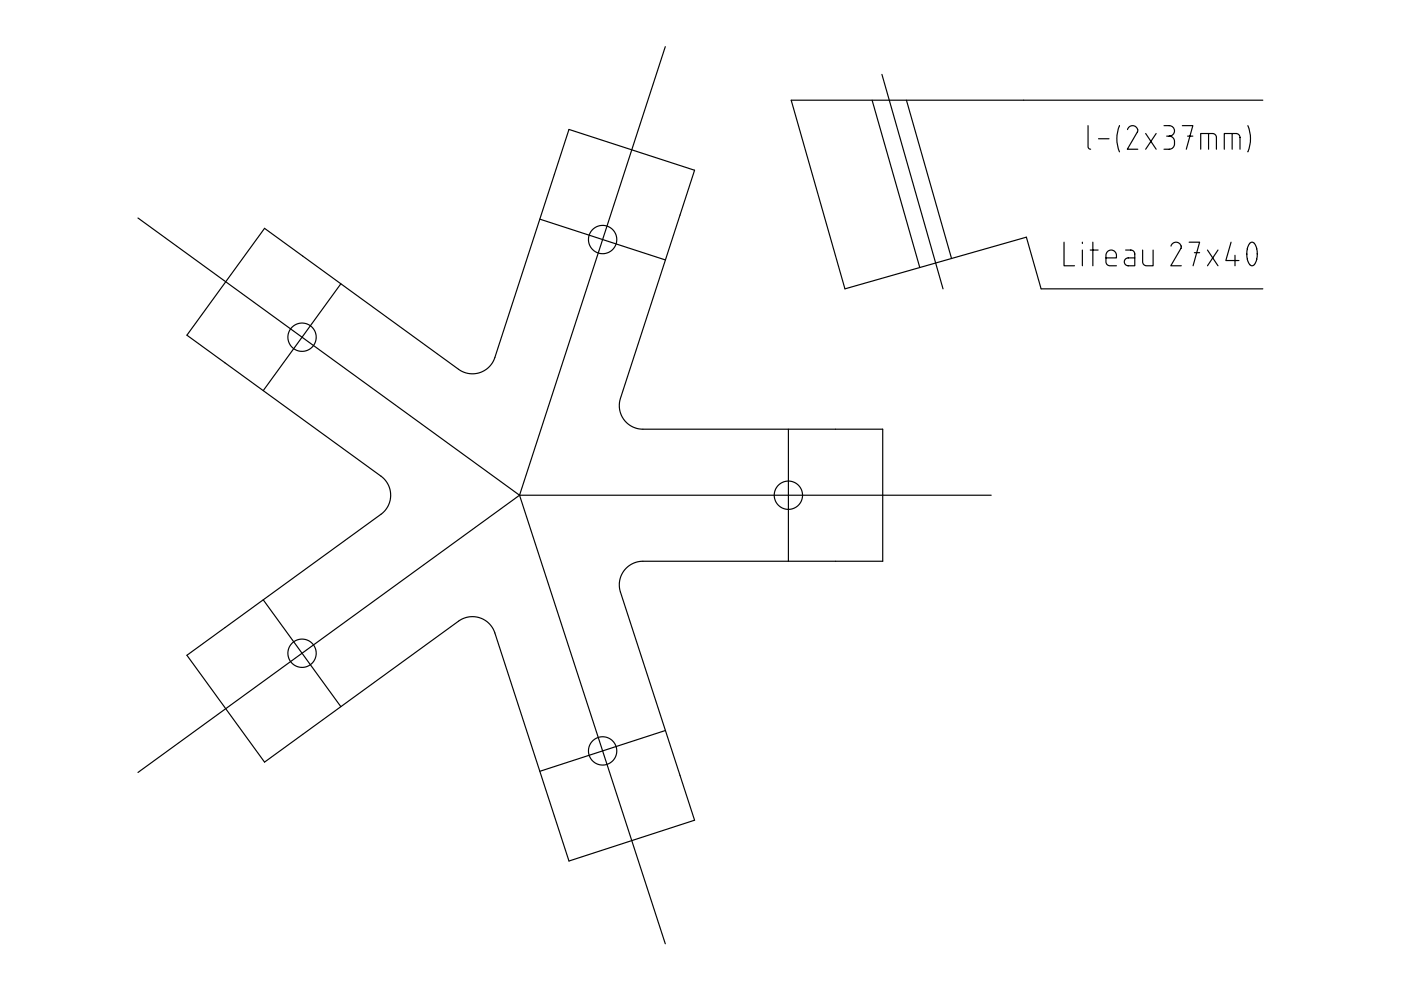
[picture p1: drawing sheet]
<svg xmlns="http://www.w3.org/2000/svg" width="297mm" height="210mm" viewBox="0 0 297 210" stroke-linecap="round" stroke-linejoin="round" font-family="sans-serif">
<g fill="none" stroke="#000" stroke-width=".25">
<path d="M141.1 9.9l-30.9 95.1M187 15.8l12.9 45.4M184.9 21.2l10.1 35.5M192.2 21.2l9.5 33.6M230.7 26.6v4.5l.3 .5h.2M232.9 29.4h2.2M237.3 26.6a7.2 7.2 0 0 0 0 5.6M239.1 27.5a1.08 1.08 0 0 1 1.2-.9 1.08 1.08 0 0 1 .9 1.3l-2.2 3.7h2.2M242.9 28.3l2.2 3.3M245.1 28.3l-2.2 3.3M246.8 26.6h1.1a1.11 1.11 0 0 1 1.1 1.2 1.11 1.11 0 0 1-1.1 1.1M247.3 28.9h.6"/>
<path d="M247.9 28.9a1.42 1.42 0 0 1 1.1 1.4 1.42 1.42 0 0 1-1.1 1.3h-1.1M250.7 26.6h2.2l-1.4 5M251.8 28.9h1.1M254.6 31.6v-3.3h2.5a.83 .83 0 0 1 .8 .8v2.5M256.2 28.3v3.3M259.6 31.6v-3.3h2.5a.83 .83 0 0 1 .8 .8v2.5M261.2 28.3v3.3M264.6 26.6a7.2 7.2 0 0 1 0 5.6M267.7 21.2h-100l11.4 40 38.5-10.9 3.1 10.9h47M29.3 46.2l80.9 58.8M56.1 48.4l41.2 30 1.7 .7 1.8 .1 1.3-.3 1.2-.7 .9-1 .6-1.2 15.8-48.6 26.7 8.7-15.8 48.5-.2 1.1 .1 1.1 .3 1.1 .6 1 .7 .8 .9 .7 1.1 .4 1.1 .2h51.1v28h-51.1l-1.3 .2-1.2 .6-1.1 .9-.7 1.1-.5 1.8 .2 1.8 15.8 48.5-26.7 8.7-15.8-48.6-.6-1.2-1-1-1.1-.7-1.3-.3-1.8 .1-1.7 .7-41.2 30-16.5-22.7 41.3-30 .8-.8 .6-.9 .4-1.1 .1-1.1-.1-1.1-.4-1.1-.6-.9-.8-.8-41.3-30zM114.5 46.5l26.6 8.6"/>
<path d="M225.6 51.4v5h2.2M229.5 51.4v.2M229.5 53v3.4M231.2 53h1.6M231.7 51.4v5M234.5 54.7h2.2a1.16 1.16 0 0 0-.8-1.6 1.16 1.16 0 0 0-1.4 1v1.4a.83 .83 0 0 0 .8 .9h1.4M238.7 53h1.1a.83 .83 0 0 1 .8 .9v2.5h-1.4a.83 .83 0 0 1-.8-.9 .83 .83 0 0 1 .8-.8h1.4M242.3 53v2.5a.83 .83 0 0 0 .8 .9h1.4v-3.4M248.3 52.2a1.08 1.08 0 0 1 1.3-.8 1.08 1.08 0 0 1 .8 1.3l-2.2 3.7h2.3M252.1 51.4h2.2l-1.3 5M253.2 53.6h1.1M256 53l2.2 3.4"/>
<path d="M258.2 53l-2.2 3.4M261 51.4l-1.1 3.8h2.8M261.8 54.1v2.3M265.1 51.5l.2-.1a1.23 1.23 0 0 1 1.2 1.3l.1 1.4-.2 1.2-.6 .9-.5 .1-.7-.7-.2-1.5 .1-1.7zM72.3 60.2l-16.5 22.6M167.2 91v28M110.2 105h100M110.2 105l-80.9 58.8M110.2 105l30.9 95.1M55.8 127.2l16.5 22.6M141.1 154.9l-26.6 8.6"/>
<circle cx="127.8" cy="50.8" r="3"/>
<circle cx="64" cy="71.5" r="3"/>
<circle cx="167.2" cy="105" r="3"/>
<circle cx="64" cy="138.5" r="3"/>
<circle cx="127.8" cy="159.2" r="3"/>
</g>
</svg>
